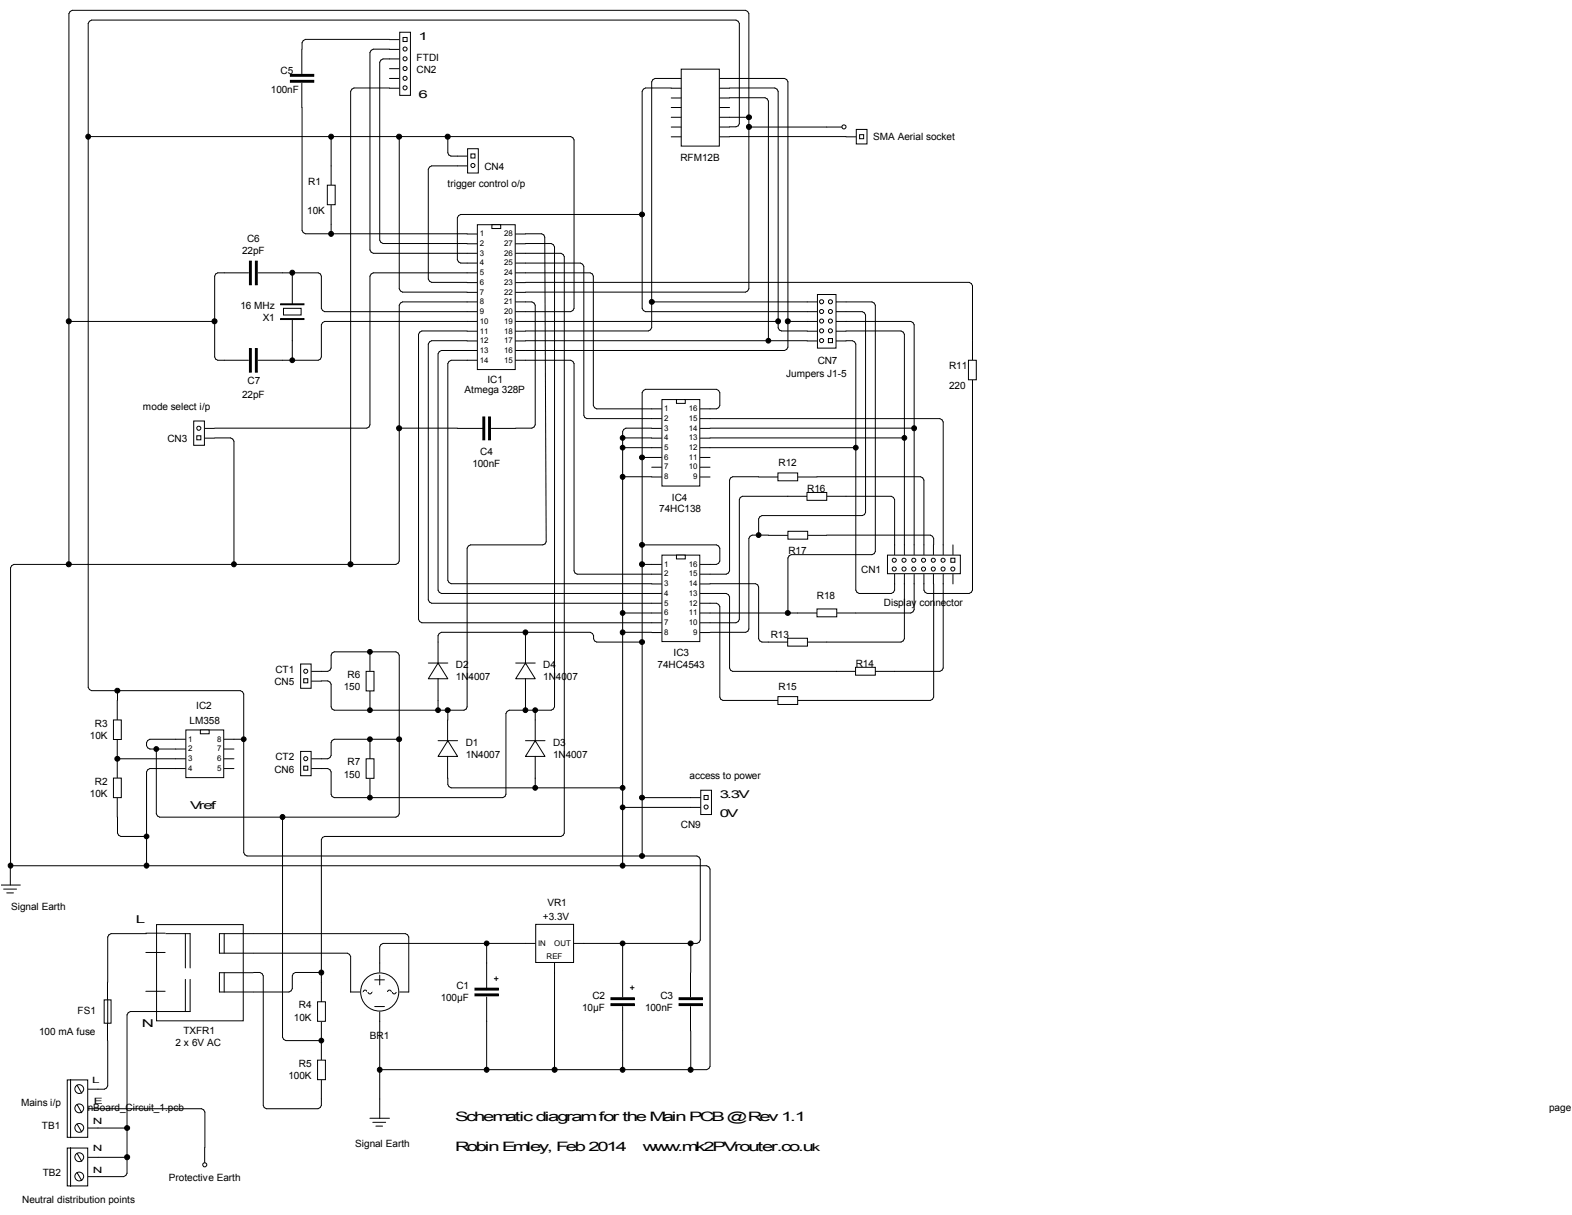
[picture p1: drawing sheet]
<svg xmlns="http://www.w3.org/2000/svg" width="279mm" height="216mm" viewBox="0 0 279 216" stroke-linecap="round" stroke-linejoin="round" font-family="sans-serif">
<defs><g id="words">
<g font-size="2.3">
<text x="80.9" y="199.3">Schematic diagram for the Main PCB @ Rev 1.1</text>
<text x="80.9" y="204.6">Robin Emley, Feb 2014</text>
<text x="114.3" y="204.6">www.mk2PVrouter.co.u</text>
</g>
<g font-size="1.9">
<text x="74.4" y="7.1">1</text>
<text x="74.4" y="17.4">6</text>
<text x="33.8" y="143.7">Vref</text>
<text x="127.9" y="141.8">3.3V</text>
<text x="127.9" y="145.2">0V</text>
<text x="24.1" y="164">L</text>
<text x="25.2" y="182.4">N</text>
<text x="144.3" y="204.6">k</text>
</g>
<g font-size="1.8">
<text x="74" y="10.8">FTDI</text>
<text x="48.1" y="16.6">100nF</text>
<text x="49.9" y="13.1">C5</text>
<text x="74" y="13">CN2</text>
<text x="121" y="28.7">RFM12B</text>
<text x="155.2" y="24.8">SMA Aerial socket</text>
<text x="54.8" y="32.8">R1</text>
<text x="79.6" y="33.2">trigger control o/p</text>
<text x="86.1" y="30.2">CN4</text>
<text x="54.6" y="38">10K</text>
<text x="43" y="45.2">22pF</text>
<text x="43.9" y="43">C6</text>
<text x="42.7" y="54.8">16 MHz</text>
<text x="46.7" y="57">X1</text>
<text x="145.3" y="64.7">CN7</text>
<text x="168.7" y="65.6">R11</text>
<text x="43" y="70.7">22pF</text>
<text x="44" y="68.2">C7</text>
<text x="82.6" y="69.8">Atmega 328P</text>
<text x="86.6" y="68">IC1</text>
<text x="139.7" y="67.1">Jumpers J1-5</text>
<text x="168.7" y="69.1">220</text>
<text x="25.4" y="72.9">mode select i/p</text>
<text x="29.8" y="78.6">CN3</text>
<text x="84" y="83">100nF</text>
<text x="85.4" y="80.8">C4</text>
<text x="138.4" y="82.8">R12</text>
<text x="119.4" y="89">IC4</text>
<text x="143.5" y="87.4">R16</text>
<text x="117.2" y="91">74HC138</text>
<text x="140.1" y="98.4">R17</text>
<text x="153.1" y="101.9">CN1</text>
<text x="145.2" y="106.4">R18</text>
<text x="157.1" y="107.7">Display connector</text>
<text x="137" y="113.3">R13</text>
<text x="48.9" y="119.6">CT1</text>
<text x="81" y="118.7">D2</text>
<text x="96.6" y="118.7">D4</text>
<text x="116.9" y="118.7">74HC4543</text>
<text x="119.7" y="116.6">IC3</text>
<text x="152.1" y="118.5">R14</text>
<text x="48.8" y="121.8">CN5</text>
<text x="61.1" y="122.6">150</text>
<text x="61.8" y="120.5">R6</text>
<text x="81" y="120.9">1N4007</text>
<text x="96.6" y="120.9">1N4007</text>
<text x="138.4" y="122.6">R15</text>
<text x="16" y="131.3">10K</text>
<text x="16.9" y="129.1">R3</text>
<text x="33.7" y="128.7">LM358</text>
<text x="34.9" y="126.1">IC2</text>
<text x="48.8" y="137.3">CN6</text>
<text x="48.9" y="135.1">CT2</text>
<text x="61.8" y="136">R7</text>
<text x="82.8" y="132.5">D1</text>
<text x="82.8" y="134.7">1N4007</text>
<text x="98.3" y="132.5">D3</text>
<text x="98.3" y="134.7">1N4007</text>
<text x="16" y="141.6">10K</text>
<text x="16.9" y="139.4">R2</text>
<text x="61.1" y="138.2">150</text>
<text x="122.6" y="138.3">access to power</text>
<text x="121" y="147.2">CN9</text>
<text x="2" y="161.6">Signal Earth</text>
<text x="97.3" y="161">VR1</text>
<text x="96.5" y="163.4">+3.3V</text>
<text x="53.1" y="179.2">R4</text>
<text x="78.3" y="177.9">100µF</text>
<text x="81.1" y="175.7">C1</text>
<text x="103.5" y="179.6">10µF</text>
<text x="105.3" y="177.5">C2</text>
<text x="114.6" y="179.6">100nF</text>
<text x="117.4" y="177.5">C3</text>
<text x="7" y="183.9">100 mA fuse</text>
<text x="13.8" y="180.2">FS1</text>
<text x="31.2" y="185.9">2 x 6V AC</text>
<text x="32.6" y="183.7">TXFR1</text>
<text x="52.2" y="181.4">10K</text>
<text x="65.8" y="184.7">BR1</text>
<text x="51.3" y="191.7">100K</text>
<text x="53.1" y="189.6">R5</text>
<text x="3.7" y="196.5">Mains i/p</text>
<text x="12.7" y="197.4">mainBoard_Circuit_1.pcb</text>
<text x="275.3" y="197.4">page 1</text>
<text x="7.5" y="200.5">TB1</text>
<text x="63.1" y="203.8">Signal Earth</text>
<text x="7.6" y="209">TB2</text>
<text x="30" y="209.8">Protective Earth</text>
<text x="4" y="213.7">Neutral distribution points</text>
</g>
<g font-size="1.5">
<text x="16.4" y="192.5">L</text>
<text x="16.6" y="196.1">E</text>
<text x="16.5" y="199.7">N</text>
<text x="16.5" y="204.5">N</text>
<text x="16.5" y="208.4">N</text>
</g>
<g font-size="1.4">
<text x="85.3" y="42">1</text>
<text x="85.3" y="43.7">2</text>
<text x="85.3" y="45.4">3</text>
<text x="85.3" y="47.2">4</text>
<text x="89.6" y="47.2">25</text>
<text x="89.6" y="45.4">26</text>
<text x="89.6" y="43.7">27</text>
<text x="89.6" y="42">28</text>
<text x="85.3" y="48.9">5</text>
<text x="85.3" y="50.6">6</text>
<text x="85.3" y="52.3">7</text>
<text x="89.6" y="52.3">22</text>
<text x="89.6" y="50.6">23</text>
<text x="89.6" y="48.9">24</text>
<text x="85.3" y="54.1">8</text>
<text x="85.3" y="55.8">9</text>
<text x="85.3" y="57.5">10</text>
<text x="85.3" y="59.3">11</text>
<text x="89.6" y="59.3">18</text>
<text x="89.6" y="57.5">19</text>
<text x="89.6" y="55.8">20</text>
<text x="89.6" y="54.1">21</text>
<text x="85.3" y="61">12</text>
<text x="85.3" y="62.7">13</text>
<text x="85.3" y="64.4">14</text>
<text x="89.6" y="64.4">15</text>
<text x="89.6" y="62.7">16</text>
<text x="89.6" y="61">17</text>
<text x="118.1" y="73.1">1</text>
<text x="118.1" y="74.8">2</text>
<text x="118.1" y="76.5">3</text>
<text x="122.4" y="76.5">14</text>
<text x="122.4" y="74.8">15</text>
<text x="122.4" y="73.1">16</text>
<text x="118.1" y="78.2">4</text>
<text x="118.1" y="80">5</text>
<text x="118.1" y="81.7">6</text>
<text x="118.1" y="83.4">7</text>
<text x="122.4" y="83.4">10</text>
<text x="122.4" y="81.7">11</text>
<text x="122.4" y="80">12</text>
<text x="122.4" y="78.2">13</text>
<text x="118.1" y="85.1">8</text>
<text x="123.2" y="85.1">9</text>
<text x="118.1" y="100.7">1</text>
<text x="122.4" y="100.7">16</text>
<text x="118.1" y="102.4">2</text>
<text x="118.1" y="104.1">3</text>
<text x="118.1" y="105.9">4</text>
<text x="118.1" y="107.6">5</text>
<text x="122.4" y="107.6">12</text>
<text x="122.4" y="105.9">13</text>
<text x="122.4" y="104.1">14</text>
<text x="122.4" y="102.4">15</text>
<text x="118.1" y="109.3">6</text>
<text x="118.1" y="111">7</text>
<text x="118.1" y="112.8">8</text>
<text x="122.4" y="111">10</text>
<text x="122.4" y="109.3">11</text>
<text x="123.2" y="112.8">9</text>
<text x="33.5" y="131.8">1</text>
<text x="38.6" y="131.8">8</text>
<text x="33.5" y="133.5">2</text>
<text x="33.5" y="135.2">3</text>
<text x="33.5" y="137">4</text>
<text x="38.6" y="137">5</text>
<text x="38.6" y="135.2">6</text>
<text x="38.6" y="133.5">7</text>
<text x="95.6" y="168.1">IN</text>
<text x="97.2" y="170.5">REF</text>
<text x="98.5" y="168.1">OUT</text>
</g>
</g></defs>
<path d="M62.3 176.3h10.4M67.5 171.1v10.4" fill="none" stroke="#000" stroke-width=".18"/>
<path d="M64 172.8h7v7h-7z" fill="#fefefe"/>
<g fill="none" stroke="#000" stroke-width=".18">
<path d="M66.6 178.9h1.7M66.6 174.1h1.7M67.5 173.3v1.7"/>
<circle cx="64.9" cy="176.3" r=".34"/>
<circle cx="67.5" cy="176.3" r="3.4"/>
</g>
<path d="M64.5 176.3h.8v.4h-.8z" fill="#fefefe"/>
<path d="M64.6 176.4h.6v.2h-.6z" fill="none" stroke="#fefefe" stroke-width=".18"/>
<circle cx="65.7" cy="176.3" r=".34" fill="none" stroke="#000" stroke-width=".18"/>
<path d="M65.3 175.9h.9v.4h-.9z" fill="#fefefe"/>
<path d="M65.4 175.9h.7v.3h-.7z" fill="none" stroke="#fefefe" stroke-width=".18"/>
<circle cx="69.2" cy="176.3" r=".34" fill="none" stroke="#000" stroke-width=".18"/>
<path d="M68.8 176.3h.8v.4h-.8z" fill="#fefefe"/>
<path d="M68.9 176.4h.7v.2h-.7z" fill="none" stroke="#fefefe" stroke-width=".18"/>
<circle cx="70.1" cy="176.3" r=".34" fill="none" stroke="#000" stroke-width=".18"/>
<path d="M69.6 175.9h.9v.4h-.9z" fill="#fefefe"/>
<path d="M69.7 175.9h.7v.3h-.7z" fill="none" stroke="#fefefe" stroke-width=".18"/>
<path d="M58.9 29.5v3.4M58.9 36.4v3.4" fill="none" stroke="#000" stroke-width=".18"/>
<path d="M58.2 32.9h1.4v3.5h-1.4z" fill-rule="evenodd" fill="#fff"/>
<path d="M69.2 7h1.7M69.2 8.8h1.7M69.2 10.5h1.7M69.2 12.2h1.7M69.2 13.9h1.7M69.2 15.7h1.7M58.2 32.9h1.4v3.5h-1.4z" fill="none" stroke="#000" stroke-width=".18"/>
<path d="M71 5.7h1.9v11.2h-1.9z" fill-rule="evenodd" fill="#fff"/>
<path d="M71 5.7h1.9v11.2h-1.9z" fill="none" stroke="#000" stroke-width=".18"/>
<path d="M71.6 6.7h.8v.7h-.8z" fill-rule="evenodd" fill="#fff"/>
<path d="M71.6 6.7h.8v.7h-.8z" fill="none" stroke="#000" stroke-width=".18"/>
<circle cx="72" cy="8.7" r=".37" fill="#fff"/>
<circle cx="72" cy="8.7" r=".37" fill="none" stroke="#000" stroke-width=".18"/>
<circle cx="72" cy="10.4" r=".37" fill="#fff"/>
<circle cx="72" cy="10.4" r=".37" fill="none" stroke="#000" stroke-width=".18"/>
<circle cx="72" cy="12.2" r=".37" fill="#fff"/>
<circle cx="72" cy="12.2" r=".37" fill="none" stroke="#000" stroke-width=".18"/>
<circle cx="72" cy="13.9" r=".37" fill="#fff"/>
<circle cx="72" cy="13.9" r=".37" fill="none" stroke="#000" stroke-width=".18"/>
<circle cx="72" cy="15.6" r=".37" fill="#fff"/>
<g fill="none" stroke="#000" stroke-width=".18">
<path d="M51.6 14.3h4.2v.3h-4.2zM51.6 13.2h4.2v.4h-4.2zM53.6 8.8v4.3M53.6 14.8v4.3M49.9 54h4.1v.2h-4.1zM49.9 56.6h4.1v.2h-4.1zM49.9 54.1h4.1M49.9 56.7h4.1M52 50.2v3.9M52 56.7v3.9M39.8 64h4.4M44.3 61.9h.4v4.2h-.4z"/>
<path d="M45.4 61.9h.3v4.2h-.3zM45.9 64h4.3"/>
<circle cx="72" cy="15.6" r=".37"/>
</g>
<path d="M51.6 14.4h4.2M51.6 13.4h4.2M44.5 61.9v4.2M45.6 61.9v4.2" fill="none" stroke="#000" stroke-width=".34"/>
<path d="M50.4 54.8h3.1v1.2h-3.1z" fill-rule="evenodd" fill="#fff"/>
<g fill="none" stroke="#000" stroke-width=".18">
<path d="M39.8 48.5h4.4M44.3 46.4h.4v4.2h-.4zM45.4 46.4h.3v4.2h-.3zM45.9 48.5h4.3M50.4 54.8h3.1v1.2h-3.1zM31.2 131.4h1.7M31.2 133.1h1.7M31.2 134.8h1.7M31.2 136.6h1.7M39.8 131.4h1.8M39.8 133.1h1.8M39.8 134.8h1.8"/>
<path d="M39.8 136.6h1.8"/>
</g>
<path d="M44.5 46.4v4.2M45.6 46.4v4.2" fill="none" stroke="#000" stroke-width=".34"/>
<path d="M33 129.7h6.8v8.5h-6.8z" fill-rule="evenodd" fill="#fff"/>
<path d="M33 129.7h6.8v8.5h-6.8z" fill="none" stroke="#000" stroke-width=".18"/>
<path d="M35.6 129.7h1.6v.7h-1.6z" fill-rule="evenodd" fill="#fff"/>
<path d="M20.8 124.5v3.4M20.8 131.4v3.4M35.6 129.7h1.6v.7h-1.6z" fill="none" stroke="#000" stroke-width=".18"/>
<path d="M20.2 127.9h1.4v3.5h-1.4z" fill-rule="evenodd" fill="#fff"/>
<path d="M20.2 127.9h1.4v3.5h-1.4zM20.8 134.8v3.5M20.8 141.7v3.5" fill="none" stroke="#000" stroke-width=".18"/>
<path d="M20.2 138.3h1.4v3.4h-1.4z" fill-rule="evenodd" fill="#fff"/>
<path d="M65.8 115.8v3.5M20.2 138.3h1.4v3.4h-1.4zM65.8 122.7v3.5" fill="none" stroke="#000" stroke-width=".18"/>
<path d="M65.1 119.3h1.4v3.5h-1.4z" fill-rule="evenodd" fill="#fff"/>
<path d="M55.4 119.3h1.7M65.1 119.3h1.4v3.5h-1.4zM55.4 121h1.7" fill="none" stroke="#000" stroke-width=".18"/>
<path d="M53.4 118h1.9v4.3h-1.9z" fill-rule="evenodd" fill="#fff"/>
<path d="M53.4 118h1.9v4.3h-1.9z" fill="none" stroke="#000" stroke-width=".18"/>
<path d="M54 120.6h.7v.7h-.7z" fill-rule="evenodd" fill="#fff"/>
<path d="M54 120.6h.7v.7h-.7z" fill="none" stroke="#000" stroke-width=".18"/>
<circle cx="54.3" cy="119.3" r=".37" fill="#fff"/>
<g fill="none" stroke="#000" stroke-width=".18">
<path d="M65.8 131.4v3.4M65.8 138.3v3.4"/>
<circle cx="54.3" cy="119.3" r=".37"/>
</g>
<path d="M65.1 134.8h1.4v3.5h-1.4z" fill-rule="evenodd" fill="#fff"/>
<path d="M55.4 136.6h1.7M55.4 134.8h1.7M65.1 134.8h1.4v3.5h-1.4z" fill="none" stroke="#000" stroke-width=".18"/>
<path d="M53.4 133.5h1.9v4.3h-1.9z" fill-rule="evenodd" fill="#fff"/>
<path d="M53.4 133.5h1.9v4.3h-1.9z" fill="none" stroke="#000" stroke-width=".18"/>
<path d="M54 136.1h.7v.8h-.7z" fill-rule="evenodd" fill="#fff"/>
<path d="M54 136.1h.7v.8h-.7z" fill="none" stroke="#000" stroke-width=".18"/>
<circle cx="54.3" cy="134.8" r=".37" fill="#fff"/>
<g fill="none" stroke="#000" stroke-width=".18">
<path d="M36.4 77.9h1.7M36.4 76.1h1.7"/>
<circle cx="54.3" cy="134.8" r=".37"/>
</g>
<path d="M34.4 74.8h1.9v4.3h-1.9z" fill-rule="evenodd" fill="#fff"/>
<path d="M34.4 74.8h1.9v4.3h-1.9z" fill="none" stroke="#000" stroke-width=".18"/>
<path d="M35 77.4h.7v.8h-.7z" fill-rule="evenodd" fill="#fff"/>
<path d="M35 77.4h.7v.8h-.7z" fill="none" stroke="#000" stroke-width=".18"/>
<circle cx="35.3" cy="76.1" r=".37" fill="#fff"/>
<g fill="none" stroke="#000" stroke-width=".18">
<path d="M81.3 27.7h1.7M81.3 29.5h1.7"/>
<circle cx="35.3" cy="76.1" r=".37"/>
</g>
<path d="M83.1 26.4h1.9v4.3h-1.9z" fill-rule="evenodd" fill="#fff"/>
<path d="M83.1 26.4h1.9v4.3h-1.9z" fill="none" stroke="#000" stroke-width=".18"/>
<path d="M83.7 27.4h.7v.7h-.7z" fill-rule="evenodd" fill="#fff"/>
<path d="M83.7 27.4h.7v.7h-.7z" fill="none" stroke="#000" stroke-width=".18"/>
<circle cx="84.1" cy="29.4" r=".37" fill="#fff"/>
<g fill="none" stroke="#000" stroke-width=".18">
<path d="M159 96.8v1.8M160.7 96.8v1.8M162.5 96.8v1.8M164.2 96.8v1.8M165.9 96.8v1.8M167.6 96.8v1.8M169.4 96.8v1.8M159 102v1.8M160.7 102v1.8M162.5 102v1.8M164.2 102v1.8M165.9 102v1.8"/>
<path d="M167.6 102v1.8M169.4 102v1.8"/>
<circle cx="84.1" cy="29.4" r=".37"/>
</g>
<path d="M157.7 98.6h13v3.3h-13z" fill-rule="evenodd" fill="#fff"/>
<path d="M157.7 98.6h13v3.3h-13z" fill="none" stroke="#000" stroke-width=".18"/>
<path d="M169 99.2h.7v.7h-.7z" fill-rule="evenodd" fill="#fff"/>
<path d="M169 99.2h.7v.7h-.7z" fill="none" stroke="#000" stroke-width=".18"/>
<circle cx="167.6" cy="99.5" r=".37" fill="#fff"/>
<circle cx="167.6" cy="99.5" r=".37" fill="none" stroke="#000" stroke-width=".18"/>
<circle cx="165.9" cy="99.5" r=".37" fill="#fff"/>
<circle cx="165.9" cy="99.5" r=".37" fill="none" stroke="#000" stroke-width=".18"/>
<circle cx="164.1" cy="99.5" r=".37" fill="#fff"/>
<circle cx="164.1" cy="99.5" r=".37" fill="none" stroke="#000" stroke-width=".18"/>
<circle cx="162.4" cy="99.5" r=".37" fill="#fff"/>
<circle cx="162.4" cy="99.5" r=".37" fill="none" stroke="#000" stroke-width=".18"/>
<circle cx="160.7" cy="99.5" r=".37" fill="#fff"/>
<circle cx="160.7" cy="99.5" r=".37" fill="none" stroke="#000" stroke-width=".18"/>
<circle cx="158.9" cy="99.5" r=".37" fill="#fff"/>
<circle cx="158.9" cy="99.5" r=".37" fill="none" stroke="#000" stroke-width=".18"/>
<circle cx="158.9" cy="101.1" r=".37" fill="#fff"/>
<circle cx="158.9" cy="101.1" r=".37" fill="none" stroke="#000" stroke-width=".18"/>
<circle cx="160.7" cy="101.1" r=".37" fill="#fff"/>
<circle cx="160.7" cy="101.1" r=".37" fill="none" stroke="#000" stroke-width=".18"/>
<circle cx="162.4" cy="101.1" r=".37" fill="#fff"/>
<circle cx="162.4" cy="101.1" r=".37" fill="none" stroke="#000" stroke-width=".18"/>
<circle cx="164.1" cy="101.1" r=".37" fill="#fff"/>
<circle cx="164.1" cy="101.1" r=".37" fill="none" stroke="#000" stroke-width=".18"/>
<circle cx="165.9" cy="101.1" r=".37" fill="#fff"/>
<circle cx="165.9" cy="101.1" r=".37" fill="none" stroke="#000" stroke-width=".18"/>
<circle cx="167.6" cy="101.1" r=".37" fill="#fff"/>
<circle cx="167.6" cy="101.1" r=".37" fill="none" stroke="#000" stroke-width=".18"/>
<circle cx="169.3" cy="101.1" r=".37" fill="#fff"/>
<g fill="none" stroke="#000" stroke-width=".18">
<path d="M83 41.6h1.8M83 43.3h1.8M83 45h1.8M83 46.7h1.8M83 48.5h1.8M83 50.2h1.8M83 52h1.8M83 53.6h1.8M83 55.4h1.8M83 57.1h1.8M83 58.9h1.8M91.7 41.6h1.7"/>
<path d="M91.7 43.3h1.7M91.7 45h1.7M91.7 46.7h1.7M91.7 48.5h1.7M91.7 50.2h1.7M91.7 52h1.7M91.7 53.6h1.7M91.7 55.4h1.7M91.7 57.1h1.7M91.7 58.9h1.7M83 60.6h1.8M83 62.3h1.8"/>
<path d="M83 64h1.8M91.7 60.6h1.7M91.7 62.3h1.7M91.7 64h1.7"/>
<circle cx="169.3" cy="101.1" r=".37"/>
</g>
<path d="M84.8 39.9h6.8v25.8h-6.8z" fill-rule="evenodd" fill="#fff"/>
<path d="M84.8 39.9h6.8v25.8h-6.8z" fill="none" stroke="#000" stroke-width=".18"/>
<path d="M87.4 39.9h1.6v.7h-1.6z" fill-rule="evenodd" fill="#fff"/>
<g fill="none" stroke="#000" stroke-width=".18">
<path d="M119.3 13.9h1.7M119.3 15.7h1.7M119.3 17.4h1.7M119.3 19.1h1.7M121.1 12.3h6.8v13.7h-6.8zM127.9 13.9h1.8M127.9 15.7h1.8M127.9 17.4h1.8M127.9 19.1h1.8M87.4 39.9h1.6v.7h-1.6zM119.3 20.8h1.7M119.3 22.6h1.7"/>
<path d="M119.3 24.3h1.7M127.9 20.8h1.8M127.9 22.6h1.8M127.9 24.3h1.8M81.3 76.1h4.7M85.8 74.1h.4v4.1h-.4zM86.8 74.1h.4v4.1h-.4zM87.3 76.1h4.4M25.9 165.8h3.4M25.9 169.2h3.4M25.9 176.1h3.4M26 179.7h7.8"/>
<path d="M27.8 164.3h15.4v17.1h-15.4zM29.5 165.9h4.3M39 165.9h6M39 176.3h6M39 172.8h6M39 169.4h6M84.4 175.6h4.2v.3h-4.2zM84.4 176.6h4.2v.4h-4.2zM86.5 171.1v4.8M86.5 177.2v4.3M93.4 167.6h1.7M98.6 171.1v1.7"/>
<path d="M102 167.6h1.8M108.6 177.3h4.1v.3h-4.1zM108.6 178.3h4.1v.4h-4.1zM110.7 172.8v4.4M110.7 178.9v4.3M120.7 177.3h4.1v.3h-4.1zM120.7 178.3h4.1v.4h-4.1zM122.7 172.8v4.4M122.7 178.9v4.3"/>
</g>
<path d="M86 74.1v4.1M87 74.1v4.1M84.4 175.8h4.2M84.4 176.8h4.2M108.6 177.5h4.1M108.6 178.5h4.1M120.7 177.5h4.1M120.7 178.5h4.1" fill="none" stroke="#000" stroke-width=".34"/>
<path d="M32.9 165.9v13.8M33.8 165.9v13.8M39 165.9v3.5M39 172.8v3.5M39.8 165.9v3.5M39.8 172.8v3.5" fill="none" stroke="#000" stroke-width=".18" stroke-dasharray="6.1 2"/>
<path d="M95.2 164.3h6.7v6.7h-6.7z" fill-rule="evenodd" fill="#fff"/>
<path d="M95.2 164.3h6.7v6.7h-6.7zM57.1 184.9v3.5M57.1 191.8v3.5" fill="none" stroke="#000" stroke-width=".18"/>
<path d="M56.4 188.4h1.4v3.5h-1.4z" fill-rule="evenodd" fill="#fff"/>
<path d="M57.1 174.5v3.5M56.4 188.4h1.4v3.5h-1.4zM57.1 181.5v3.4" fill="none" stroke="#000" stroke-width=".18"/>
<path d="M56.4 178h1.4v3.5h-1.4z" fill-rule="evenodd" fill="#fff"/>
<path d="M56.4 178h1.4v3.5h-1.4zM15.7 197h1.7M15.7 193.5h1.7M15.7 200.4h1.7" fill="none" stroke="#000" stroke-width=".18"/>
<path d="M12 191.9h3.6v10.2h-3.6z" fill-rule="evenodd" fill="#fff"/>
<path d="M12 191.9h3.6v10.2h-3.6zM12.5 191.8v10.4" fill="none" stroke="#000" stroke-width=".18"/>
<circle cx="14.1" cy="200.4" r=".78" fill="#fff"/>
<g fill="none" stroke="#000" stroke-width=".18">
<path d="M13.7 199.7l.8 1.5"/>
<circle cx="14.1" cy="200.4" r=".78"/>
</g>
<circle cx="14.1" cy="196.9" r=".78" fill="#fff"/>
<g fill="none" stroke="#000" stroke-width=".18">
<path d="M13.7 196.3l.8 1.4"/>
<circle cx="14.1" cy="196.9" r=".78"/>
</g>
<circle cx="14.1" cy="193.5" r=".78" fill="#fff"/>
<g fill="none" stroke="#000" stroke-width=".18">
<path d="M13.7 192.8l.8 1.5M15.7 209.1h1.7M15.7 205.7h1.7"/>
<circle cx="14.1" cy="193.5" r=".78"/>
</g>
<path d="M12 204h3.6v6.7h-3.6z" fill-rule="evenodd" fill="#fff"/>
<path d="M12 204h3.6v6.7h-3.6zM12.5 203.9v6.9" fill="none" stroke="#000" stroke-width=".18"/>
<circle cx="14.1" cy="209.1" r=".78" fill="#fff"/>
<g fill="none" stroke="#000" stroke-width=".18">
<path d="M13.7 208.4l.8 1.4"/>
<circle cx="14.1" cy="209.1" r=".78"/>
</g>
<circle cx="14.1" cy="205.6" r=".78" fill="#fff"/>
<g fill="none" stroke="#000" stroke-width=".18">
<path d="M115.8 72.7h1.8M115.8 74.4h1.8M115.8 76.1h1.8M115.8 77.9h1.8M115.8 79.6h1.8M124.5 72.7h1.7M124.5 74.4h1.7M124.5 76.1h1.7M124.5 77.9h1.7M124.5 79.6h1.7M115.8 81.3h1.8M115.8 83h1.8"/>
<path d="M115.8 84.8h1.8M124.5 81.3h1.7M124.5 83h1.7M124.5 84.8h1.7M13.7 204.9l.8 1.5"/>
<circle cx="14.1" cy="205.6" r=".78"/>
</g>
<path d="M117.6 71h6.8v15.4h-6.8z" fill-rule="evenodd" fill="#fff"/>
<path d="M117.6 71h6.8v15.4h-6.8z" fill="none" stroke="#000" stroke-width=".18"/>
<path d="M120.2 71h1.6v.7h-1.6z" fill-rule="evenodd" fill="#fff"/>
<g fill="none" stroke="#000" stroke-width=".18">
<path d="M120.2 71h1.6v.7h-1.6zM115.8 100.3h1.8M115.8 102h1.8M115.8 103.8h1.8M115.8 105.5h1.8M115.8 107.2h1.8M115.8 108.9h1.8M115.8 110.7h1.8M115.8 112.4h1.8M124.5 100.3h1.7M124.5 102h1.7M124.5 103.8h1.7"/>
<path d="M124.5 105.5h1.7M124.5 107.2h1.7M124.5 108.9h1.7M124.5 110.7h1.7M124.5 112.4h1.7"/>
</g>
<path d="M117.6 98.6h6.8v15.4h-6.8z" fill-rule="evenodd" fill="#fff"/>
<path d="M117.6 98.6h6.8v15.4h-6.8z" fill="none" stroke="#000" stroke-width=".18"/>
<path d="M120.2 98.6h1.6v.7h-1.6z" fill-rule="evenodd" fill="#fff"/>
<path d="M120.2 98.6h1.6v.7h-1.6zM140 88.2h3.5M146.9 88.2h3.5" fill="none" stroke="#000" stroke-width=".18"/>
<path d="M143.4 87.5h3.5v1.4h-3.5z" fill-rule="evenodd" fill="#fff"/>
<path d="M136.6 95.1h3.4M143.4 87.5h3.5v1.4h-3.5zM143.5 95.1h3.4" fill="none" stroke="#000" stroke-width=".18"/>
<path d="M140 94.4h3.6v1.4h-3.6z" fill-rule="evenodd" fill="#fff"/>
<path d="M134.8 84.8h3.5M140 94.4h3.6v1.4h-3.6zM141.7 84.8h3.5" fill="none" stroke="#000" stroke-width=".18"/>
<path d="M138.3 84h3.5v1.4h-3.5z" fill-rule="evenodd" fill="#fff"/>
<path d="M172.8 60.6v3.4M172.8 67.5v3.4M138.3 84h3.5v1.4h-3.5z" fill="none" stroke="#000" stroke-width=".18"/>
<path d="M172.1 64h1.4v3.5h-1.4z" fill-rule="evenodd" fill="#fff"/>
<path d="M172.1 64h1.4v3.5h-1.4zM134.8 124.5h3.5M141.7 124.5h3.5" fill="none" stroke="#000" stroke-width=".18"/>
<path d="M138.3 123.8h3.5v1.4h-3.5z" fill-rule="evenodd" fill="#fff"/>
<path d="M141.7 108.9h3.5M148.6 108.9h3.5M138.3 123.8h3.5v1.4h-3.5z" fill="none" stroke="#000" stroke-width=".18"/>
<path d="M145.2 108.2h3.5v1.4h-3.5z" fill-rule="evenodd" fill="#fff"/>
<path d="M145.2 108.2h3.5v1.4h-3.5z" fill="none" stroke="#000" stroke-width=".18"/>
<path d="M79.6 131.6l1.7 2.8h-3.4z" fill="#fff"/>
<path d="M77.9 131.6h3.4M79.6 127.9v3.9M79.6 134.4v3.9M79.6 131.6l1.7 2.8h-3.4z" fill="none" stroke="#000" stroke-width=".18"/>
<path d="M77.9 117.8l1.7 2.8h-3.5z" fill="#fff"/>
<path d="M76.1 117.8h3.5M77.9 117.8l1.7 2.8h-3.5zM77.9 114.1v3.9M77.9 120.6v3.9" fill="none" stroke="#000" stroke-width=".18"/>
<path d="M95.1 131.6l1.8 2.8h-3.5z" fill="#fff"/>
<path d="M93.4 131.6h3.5M95.1 131.6l1.8 2.8h-3.5zM95.1 127.9v3.9M95.1 134.4v3.9" fill="none" stroke="#000" stroke-width=".18"/>
<path d="M93.4 117.8l1.7 2.8h-3.4z" fill="#fff"/>
<g fill="none" stroke="#000" stroke-width=".18">
<path d="M143.5 58.9h1.7M143.5 57.1h1.7M143.5 55.4h1.7M143.5 53.6h1.7M148.6 58.9h1.8M148.6 57.1h1.8M148.6 55.4h1.8M148.6 53.6h1.8M143.5 60.6h1.7M148.6 60.6h1.8M91.7 117.8h3.4M93.4 117.8l1.7 2.8h-3.4z"/>
<path d="M93.4 114.1v3.9M93.4 120.6v3.9M65.8 198.7h3.4M66.3 199.4h2.2M67.5 195.3v3.5M66.8 200.1h1.2"/>
</g>
<path d="M145.3 52.3h3.3v9.6h-3.3z" fill-rule="evenodd" fill="#fff"/>
<path d="M145.3 52.3h3.3v9.6h-3.3z" fill="none" stroke="#000" stroke-width=".18"/>
<path d="M147.2 60.2h.8v.7h-.8z" fill-rule="evenodd" fill="#fff"/>
<path d="M147.2 60.2h.8v.7h-.8z" fill="none" stroke="#000" stroke-width=".18"/>
<circle cx="147.6" cy="58.8" r=".37" fill="#fff"/>
<circle cx="147.6" cy="58.8" r=".37" fill="none" stroke="#000" stroke-width=".18"/>
<circle cx="147.6" cy="57" r=".37" fill="#fff"/>
<circle cx="147.6" cy="57" r=".37" fill="none" stroke="#000" stroke-width=".18"/>
<circle cx="147.6" cy="55.4" r=".37" fill="#fff"/>
<circle cx="147.6" cy="55.4" r=".37" fill="none" stroke="#000" stroke-width=".18"/>
<circle cx="147.6" cy="53.6" r=".37" fill="#fff"/>
<circle cx="147.6" cy="53.6" r=".37" fill="none" stroke="#000" stroke-width=".18"/>
<circle cx="146" cy="53.6" r=".37" fill="#fff"/>
<circle cx="146" cy="53.6" r=".37" fill="none" stroke="#000" stroke-width=".18"/>
<circle cx="146" cy="55.4" r=".37" fill="#fff"/>
<circle cx="146" cy="55.4" r=".37" fill="none" stroke="#000" stroke-width=".18"/>
<circle cx="146" cy="57" r=".37" fill="#fff"/>
<circle cx="146" cy="57" r=".37" fill="none" stroke="#000" stroke-width=".18"/>
<circle cx="146" cy="58.8" r=".37" fill="#fff"/>
<circle cx="146" cy="58.8" r=".37" fill="none" stroke="#000" stroke-width=".18"/>
<circle cx="146" cy="60.5" r=".37" fill="#fff"/>
<g fill="none" stroke="#000" stroke-width=".18">
<path d="M148.6 119.3h3.5M155.6 119.3h3.4"/>
<circle cx="146" cy="60.5" r=".37"/>
</g>
<path d="M152.1 118.6h3.5v1.4h-3.5z" fill-rule="evenodd" fill="#fff"/>
<path d="M136.6 114.1h3.4M143.5 114.1h3.4M152.1 118.6h3.5v1.4h-3.5z" fill="none" stroke="#000" stroke-width=".18"/>
<path d="M140 113.4h3.5v1.4h-3.5z" fill-rule="evenodd" fill="#fff"/>
<path d="M150.4 24.3h1.7M140 113.4h3.5v1.4h-3.5z" fill="none" stroke="#000" stroke-width=".18"/>
<path d="M152.2 23h1.9v2.6h-1.9z" fill-rule="evenodd" fill="#fff"/>
<path d="M152.2 23h1.9v2.6h-1.9z" fill="none" stroke="#000" stroke-width=".18"/>
<path d="M152.8 23.9h.7v.8h-.7z" fill-rule="evenodd" fill="#fff"/>
<path d="M146.9 22.6h3M152.8 23.9h.7v.8h-.7zM122.7 141.7h1.8M122.7 143.5h1.8" fill="none" stroke="#000" stroke-width=".18"/>
<path d="M124.5 140.4h2v4.3h-2z" fill-rule="evenodd" fill="#fff"/>
<path d="M124.5 140.4h2v4.3h-2z" fill="none" stroke="#000" stroke-width=".18"/>
<path d="M125.1 141.4h.8v.7h-.8z" fill-rule="evenodd" fill="#fff"/>
<path d="M125.1 141.4h.8v.7h-.8z" fill="none" stroke="#000" stroke-width=".18"/>
<circle cx="125.5" cy="143.4" r=".37" fill="#fff"/>
<g fill="none" stroke="#000" stroke-width=".18">
<path d="M.3 157.3h3.3M.6 158h2.3M1.2 158.7h1.2M1.8 153.8v3.5M18.5 177.7h1.2v4.1h-1.2zM19.1 174.5v3.1M87.8 173.9h.7M88.2 173.6v.6M112 175.5h.7M112.4 175.2v.7M19.1 181.9v3M36.4 203.9v3"/>
<circle cx="125.5" cy="143.4" r=".37"/>
</g>
<circle cx="150" cy="22.5" r=".37" fill="#fff"/>
<g fill="none" stroke="#000" stroke-width=".18">
<path d="M19.1 177.6v4.3"/>
<circle cx="150" cy="22.5" r=".37"/>
</g>
<circle cx="36.4" cy="207" r=".37" fill="#fff"/>
<g fill="none" stroke="#000" stroke-width=".18">
<path d="M53.7 19.1v21.8l.2 .4 .4 .2h28.7M69.2 15.6h-6.3l-.4 .2-.2 .4v84.1M69.2 8.7h-2.9l-.3 .2-.2 .4v35.1l.2 .4 .3 .2h16.7M69.2 10.5h-1.1l-.4 .2-.2 .4v31.6l.2 .4 .4 .2h14.9M69.2 7h-14.9l-.4 .2-.2 .4v1.1M119.3 15.6h-4.6l-.4 .2-.2 .4v38.6l.2 .4 .4 .2h28.8M119.3 13.9h-2.9l-.4 .3-.2 .3v43.7l-.2 .4-.4 .2h-21.8M129.7 15.6h8l.4 .2 .2 .4v42.1l.2 .3 .4 .2h4.6M129.7 13.9h9.7l.4 .3 .2 .3v47.2l-.2 .4-.4 .2h-46M129.7 17.4h6.3l.4 .2 .2 .4v42.5M15.7 24.3h85.7l.4 .2 .2 .4v29.9l-.2 .4-.4 .2h-8M58.9 24.3v5.2"/>
<path d="M58.9 39.8v1.7M71 24.3v27l.2 .4 .4 .2h11.4M79.6 24.3v2.8l.2 .4 .3 .2h1.2M81.3 29.5h-4.6l-.4 .2-.2 .4v19.5l.2 .4 .4 .2h6.3M114.1 38.1h-32.2l-.4 .2-.2 .4v7.5l.2 .3 .4 .2h1.1M129.7 22.5h1.1l.4-.1 .2-.4v-17.8l-.2-.4-.4-.2h-114.5l-.4 .2-.2 .4v117.9l.2 .4 .4 .2h26.4l.4 .2 .2 .4v28.2l.2 .4 .4 .2h80l.4 .2 .2 .4v14.3l-.2 .4-.4 .2h-20.1M129.7 20.8h3.4M129.7 24.3h20.7M133.1 22.6h13.8M12.2 57.1h26M39.8 48.5h-1.1l-.4 .2-.1 .4v14.3l.1 .4 .4 .2h1.1M50.2 48.5h6.4l.3 .2 .2 .4v5.7l.2 .4 .4 .2h25.3"/>
<path d="M52 48.5v1.7M83 53.6h-11.4l-.4 .3-.2 .3v45.5l-.3 .4-.3 .2h-67.9l-.4 .2-.2 .4v52.9h123.7l.4 .3 .2 .3v35.1l-.2 .4-.4 .2h-58.1M83 48.5h-16.7l-.3 .2-.2 .4v26.4l-.2 .4-.4 .2h-27M83 58.8h-8l-.4 .2-.2 .4v50.7l.2 .4 .4 .2h40.8M83 57.1h-25.3l-.4 .2-.2 .4v5.7l-.2 .4-.3 .2h-6.4M93.4 41.5h2.9l.4 .3 .1 .3 .3 54.2-.2 .4-.4 .1h-12.9l-.4 .2-.2 .4v28.2l-.1 .4-.4 .2h-23.1l-.4-.2-.1-.4v-4l-.3-.4-.3-.2h-1.2M93.4 43.3h4.6l.3 .2 .3 .4v81.7l-.3 .4-.3 .2h-7.5l-.4 .2-.2 .4v14.3l-.1 .4-.4 .2h-30l-.4-.2-.1-.4v-3.9l-.3-.4-.3-.2h-1.2M93.4 51.9h39.1l.4-.2 .2-.4v-48.9l-.2-.4-.4-.2h-119.7l-.3 .2-.3 .4v97.9M93.4 53.6h1.1l.4 .3 .2 .3v21.3l-.2 .4-.4 .2h-2.8M93.4 45h6.3l.4 .2 .2 .4v102.4l-.2 .4-.4 .2h-42l-.4 .2-.2 .4v25.3M93.4 46.7h9.8l.4 .3 .2 .3v26.5l.1 .4 .4 .2h11.5M93.4 48.5h11.5l.4 .2 .2 .4v23l.2 .3 .4 .3h9.7"/>
<path d="M93.4 57.1h44.9M93.4 50.2h78.9l.3 .2 .2 .4v9.7M115.8 53.6h27.7M140 57.1h3.5M150.4 58.8h9.7l.4 .2 .2 .4v37.4M150.4 55.4h2.8l.4 .2 .2 .4v35.1l-.2 .3-.4 .2h-17.8l-.4 .2-.2 .4v2.9M150.4 57.1h11.5l.4 .2 .2 .4v39.1M150.4 53.6h4.6l.4 .3 .2 .3v43.8l-.2 .4-.4 .2h-14.4l-.3 .2-.3 .4v9.7M38.2 77.8h2.8l.4 .2 .2 .4v21.9M52 60.5v3.5M71 76.1h10.3M83 62.3h-4.5l-.4 .2-.2 .4v42l.2 .3 .4 .3h37.3"/>
<path d="M83 60.5h-6.3l-.4 .3-.2 .3v45.5l.2 .4 .4 .2h39.1M83.1 64h-2.9l-.4 .2-.2 .4v38.5l.2 .4 .4 .2h35.6M93.4 64h8l.4 .2 .2 .4v36.8l.2 .4 .4 .2h13.2M93.4 60.5h50.1M110.7 77.8h5.1M110.7 79.6h5.1M115.8 76.1h-4.5l-.4 .2-.2 .4v77.1M126.2 77.8h34.5M126.2 76.1h36.3M126.2 79.6h25.9M126.2 72.7h1.1l.4-.3 .2-.3v-2.3l-.2-.4-.4-.2h-12.6l-.4 .2-.2 .4v82.3M126.2 74.4h40.8l.4 .2 .2 .4v21.8"/>
<path d="M150.4 60.5h1.1l.4 .3 .2 .3v43.8l.2 .3 .4 .3h5.7l.4-.3 .2-.3v-1.2M172.8 70.9v34l-.2 .3-.3 .3h-7.5l-.4-.3-.2-.3v-1.2M110.7 84.7h5.1M114.1 96.8h13.2l.4 .2 .2 .4v2.3l-.2 .4-.4 .2h-1.1M114.1 81.3h1.7M134.8 84.7h-4.6l-.4 .2-.1 .4v16.1l-.2 .4-.4 .2h-2.9M136.6 95.1h-2.9l-.4 .2-.2 .4v16.1l-.2 .3-.4 .3h-6.3M140 88.2h-8l-.4 .2-.2 .4v21.3l-.2 .4-.4 .2h-4.6M145.2 84.7h18.4l.4 .2 .2 .4v11.5M146.9 95.1h18.5l.3 .2 .2 .4v1.1M150.4 88.2h8l.4 .2 .2 .4v8M57.1 119.3h1.2l.3-.2 .3-.4v-2.3l.1-.4 .4-.2h11l.3 .2 .3 .4v28.2l-.3 .4-.3 .2h-42l-.4-.2-.2-.4v-11.5"/>
<path d="M77.9 114.1v-1.1l.2-.4 .4-.2h26.4l.4 .2 .2 .4v.5l.2 .4 .4 .2h8M93.4 112.4v1.7M110.7 112.4h5.1M110.7 108.9h5.1M114.1 100.3h1.7M126.2 105.5h2.9l.4 .2 .2 .4v12.6l.1 .4 .4 .2h18.5M126.2 107.2h1.1l.4 .2 .2 .4v16.1l.2 .4 .4 .2h6.3M126.2 103.7h8.1l.4 .2 .1 .4v9.2l.2 .4 .4 .2h1.2M126.2 108.9h15.5M160.7 103.7v9.8l-.2 .4-.4 .2h-13.2M162.5 103.7v4.6l-.2 .4-.4 .2h-9.8M165.9 103.7v20.2l-.2 .4-.3 .2h-20.2"/>
<path d="M167.6 103.7v15l-.2 .4-.4 .2h-8M20.9 134.8h10.3M20.9 122.7v1.8M31.2 131.4h-4.6l-.3 .2-.3 .4v.5l.3 .4 .3 .2h4.6M31.2 136.6h-4.6l-.3 .2-.3 .4v16.6M41.6 131.4h1.7M71 131.4h-11.6l-.4 .2-.1 .4v2.2l-.3 .4-.3 .2h-1.2M77.9 124.5v1.7M79.6 126.2v1.7M79.6 138.3v1.1l.2 .4 .4 .2h30.5M93.4 124.5v1.7M95.1 126.2v1.7"/>
<path d="M95.1 138.3v1.7M20.9 145.2v2.8l.2 .4 .4 .2h4.5M50.2 145.2v39.1l.2 .4 .4 .2h6.3M110.7 143.5h12.1M114.1 141.7h8.7M26 165.9h-6.3l-.3 .2-.3 .4v8M26 179.7h-2.8l-.4 .3-.2 .3v28.2l-.2 .4-.4 .2h-4.6M45.1 169.4h16.6l.4 .2 .2 .4v6.3M45.1 165.9h27l.3 .2 .3 .4v9.8M45.1 172.8h1.1l.4 .2 .2 .4v23l.2 .4 .3 .2h9.2l.4-.2 .2-.4v-1.1M57.1 172.8h-4.6l-.4 .2-.1 .4v2.3l-.3 .4-.3 .2h-6.3M86.5 167.6v3.5"/>
<path d="M93.4 167.6h-25.3l-.4 .3-.2 .3v2.9M98.6 172.8v17.3M110.7 167.6v5.2M122.8 167.6v5.2M17.4 197h18.4l.4 .2 .2 .4v6.3M19.1 184.9v8.1l-.2 .3-.3 .2h-1.2M67.5 181.4v13.9M86.5 181.4v8.7M110.7 183.2v6.9M122.8 183.2v6.9M17.4 205.7h5.2M17.4 200.4h5.2"/>
<circle cx="15.7" cy="24.3" r=".44"/>
<circle cx="58.8" cy="24.3" r=".44"/>
<circle cx="70.9" cy="24.3" r=".45"/>
<circle cx="79.6" cy="24.3" r=".45"/>
<circle cx="114.1" cy="38.1" r=".44"/>
<circle cx="133.1" cy="22.5" r=".45"/>
<circle cx="133.1" cy="20.8" r=".44"/>
<circle cx="12.2" cy="57.1" r=".45"/>
<circle cx="38.1" cy="57.1" r=".45"/>
<circle cx="51.9" cy="48.5" r=".44"/>
<circle cx="58.8" cy="41.6" r=".44"/>
<circle cx="115.9" cy="53.6" r=".44"/>
<circle cx="138.3" cy="57.1" r=".44"/>
<circle cx="140" cy="57.1" r=".45"/>
<circle cx="51.9" cy="64" r=".43"/>
<circle cx="70.9" cy="76.1" r=".45"/>
<circle cx="110.7" cy="79.5" r=".43"/>
<circle cx="110.7" cy="77.8" r=".43"/>
<circle cx="136.6" cy="60.5" r=".43"/>
<circle cx="152.1" cy="79.5" r=".43"/>
<circle cx="160.7" cy="77.8" r=".43"/>
<circle cx="162.5" cy="76.1" r=".44"/>
<circle cx="110.6" cy="84.7" r=".44"/>
<circle cx="114.1" cy="81.3" r=".44"/>
<circle cx="114.1" cy="96.8" r=".44"/>
<circle cx="134.8" cy="95.1" r=".43"/>
<circle cx="12.2" cy="100.3" r=".45"/>
<circle cx="41.6" cy="100.3" r=".44"/>
<circle cx="62.3" cy="100.3" r=".45"/>
<circle cx="65.7" cy="115.8" r=".43"/>
<circle cx="93.4" cy="112.4" r=".44"/>
<circle cx="110.6" cy="112.4" r=".44"/>
<circle cx="110.7" cy="108.9" r=".43"/>
<circle cx="114.1" cy="100.3" r=".45"/>
<circle cx="114.1" cy="114.1" r=".44"/>
<circle cx="140" cy="108.9" r=".44"/>
<circle cx="20.9" cy="134.8" r=".44"/>
<circle cx="20.9" cy="122.7" r=".44"/>
<circle cx="27.8" cy="133.1" r=".43"/>
<circle cx="43.3" cy="131.4" r=".43"/>
<circle cx="65.7" cy="131.4" r=".43"/>
<circle cx="65.7" cy="126.2" r=".43"/>
<circle cx="70.9" cy="131.4" r=".44"/>
<circle cx="77.9" cy="126.2" r=".43"/>
<circle cx="79.6" cy="126.2" r=".44"/>
<circle cx="93.4" cy="126.2" r=".43"/>
<circle cx="95.1" cy="140" r=".43"/>
<circle cx="95.1" cy="126.2" r=".43"/>
<circle cx="110.7" cy="140" r=".43"/>
<circle cx="1.9" cy="153.8" r=".44"/>
<circle cx="26" cy="153.8" r=".44"/>
<circle cx="26" cy="148.6" r=".43"/>
<circle cx="50.2" cy="145.2" r=".44"/>
<circle cx="65.7" cy="141.7" r=".43"/>
<circle cx="110.6" cy="153.8" r=".44"/>
<circle cx="110.7" cy="143.5" r=".43"/>
<circle cx="114.1" cy="141.7" r=".44"/>
<circle cx="114.1" cy="152.1" r=".44"/>
<circle cx="57.1" cy="172.8" r=".44"/>
<circle cx="86.5" cy="167.6" r=".43"/>
<circle cx="110.7" cy="167.6" r=".43"/>
<circle cx="122.8" cy="167.6" r=".44"/>
<circle cx="57.1" cy="184.9" r=".43"/>
<circle cx="67.5" cy="190.1" r=".44"/>
<circle cx="86.5" cy="190.1" r=".44"/>
<circle cx="98.6" cy="190.1" r=".45"/>
<circle cx="110.6" cy="190.1" r=".44"/>
<circle cx="122.7" cy="190.1" r=".45"/>
<circle cx="22.6" cy="205.6" r=".45"/>
<circle cx="22.6" cy="200.4" r=".44"/>
<circle cx="36.4" cy="207" r=".37"/>
</g>
<g fill="#000">
<circle cx="15.7" cy="24.3" r=".44"/>
<circle cx="58.8" cy="24.3" r=".44"/>
<circle cx="70.9" cy="24.3" r=".45"/>
<circle cx="79.6" cy="24.3" r=".45"/>
<circle cx="114.1" cy="38.1" r=".44"/>
<circle cx="133.1" cy="22.5" r=".45"/>
<circle cx="133.1" cy="20.8" r=".44"/>
<circle cx="12.2" cy="57.1" r=".45"/>
<circle cx="38.1" cy="57.1" r=".45"/>
<circle cx="51.9" cy="48.5" r=".44"/>
<circle cx="58.8" cy="41.6" r=".44"/>
<circle cx="115.9" cy="53.6" r=".44"/>
<circle cx="138.3" cy="57.1" r=".44"/>
<circle cx="140" cy="57.1" r=".45"/>
<circle cx="51.9" cy="64" r=".43"/>
<circle cx="70.9" cy="76.1" r=".45"/>
<circle cx="110.7" cy="79.5" r=".43"/>
<circle cx="110.7" cy="77.8" r=".43"/>
<circle cx="136.6" cy="60.5" r=".43"/>
<circle cx="152.1" cy="79.5" r=".43"/>
<circle cx="160.7" cy="77.8" r=".43"/>
<circle cx="162.5" cy="76.1" r=".44"/>
<circle cx="110.6" cy="84.7" r=".44"/>
<circle cx="114.1" cy="81.3" r=".44"/>
<circle cx="114.1" cy="96.8" r=".44"/>
<circle cx="134.8" cy="95.1" r=".43"/>
<circle cx="12.2" cy="100.3" r=".45"/>
<circle cx="41.6" cy="100.3" r=".44"/>
<circle cx="62.3" cy="100.3" r=".45"/>
<circle cx="65.7" cy="115.8" r=".43"/>
<circle cx="93.4" cy="112.4" r=".44"/>
<circle cx="110.6" cy="112.4" r=".44"/>
<circle cx="110.7" cy="108.9" r=".43"/>
<circle cx="114.1" cy="100.3" r=".45"/>
<circle cx="114.1" cy="114.1" r=".44"/>
<circle cx="140" cy="108.9" r=".44"/>
<circle cx="20.9" cy="134.8" r=".44"/>
<circle cx="20.9" cy="122.7" r=".44"/>
<circle cx="27.8" cy="133.1" r=".43"/>
<circle cx="43.3" cy="131.4" r=".43"/>
<circle cx="65.7" cy="131.4" r=".43"/>
<circle cx="65.7" cy="126.2" r=".43"/>
<circle cx="70.9" cy="131.4" r=".44"/>
<circle cx="77.9" cy="126.2" r=".43"/>
<circle cx="79.6" cy="126.2" r=".44"/>
<circle cx="93.4" cy="126.2" r=".43"/>
<circle cx="95.1" cy="140" r=".43"/>
<circle cx="95.1" cy="126.2" r=".43"/>
<circle cx="110.7" cy="140" r=".43"/>
<circle cx="1.9" cy="153.8" r=".44"/>
<circle cx="26" cy="153.8" r=".44"/>
<circle cx="26" cy="148.6" r=".43"/>
<circle cx="50.2" cy="145.2" r=".44"/>
<circle cx="65.7" cy="141.7" r=".43"/>
<circle cx="110.6" cy="153.8" r=".44"/>
<circle cx="110.7" cy="143.5" r=".43"/>
<circle cx="114.1" cy="141.7" r=".44"/>
<circle cx="114.1" cy="152.1" r=".44"/>
<circle cx="57.1" cy="172.8" r=".44"/>
<circle cx="86.5" cy="167.6" r=".43"/>
<circle cx="110.7" cy="167.6" r=".43"/>
<circle cx="122.8" cy="167.6" r=".44"/>
<circle cx="57.1" cy="184.9" r=".43"/>
<circle cx="67.5" cy="190.1" r=".44"/>
<circle cx="86.5" cy="190.1" r=".44"/>
<circle cx="98.6" cy="190.1" r=".45"/>
<circle cx="110.6" cy="190.1" r=".44"/>
<circle cx="122.7" cy="190.1" r=".45"/>
<circle cx="22.6" cy="205.6" r=".45"/>
<circle cx="22.6" cy="200.4" r=".44"/>
</g>
<use href="#words"/>
</svg>
